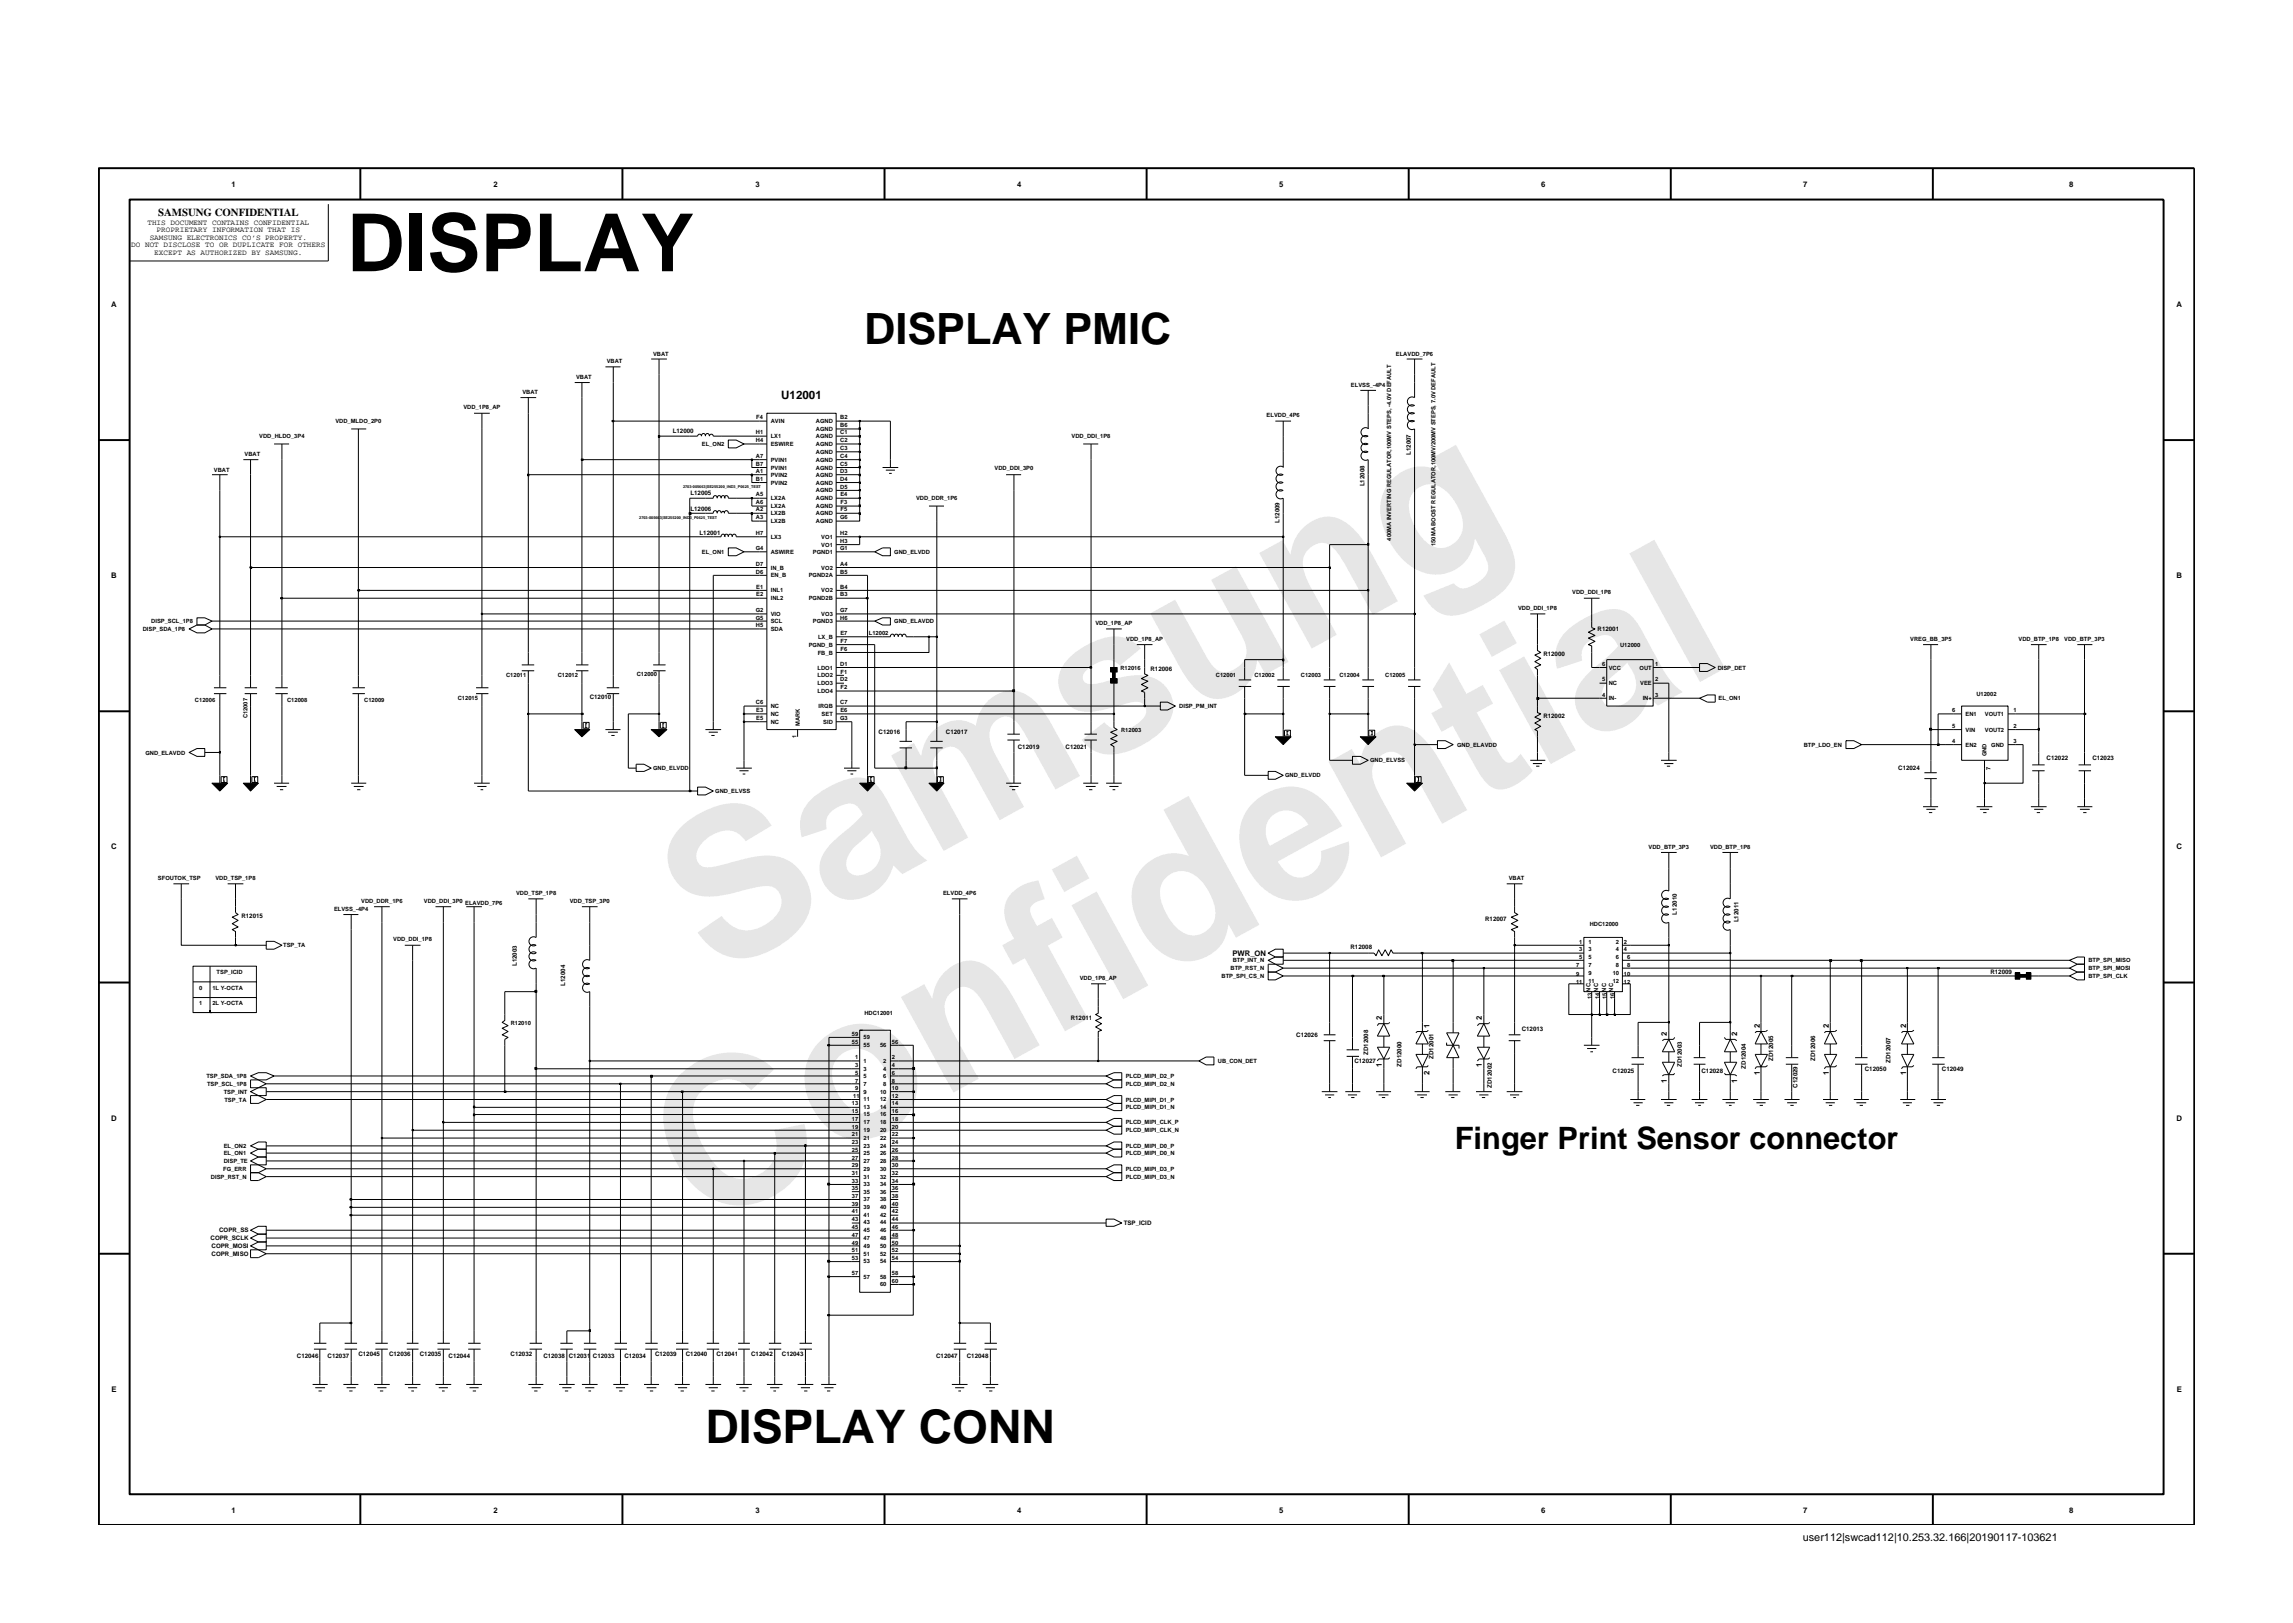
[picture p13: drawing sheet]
<svg xmlns="http://www.w3.org/2000/svg" width="297mm" height="210mm" viewBox="0 0 297 210" stroke-linecap="round" stroke-linejoin="round" font-family="sans-serif">
<defs><g id="words">
<g font-size="26.5" fill="#e6e6e6">
<text x="92.4" y="126.7" transform="rotate(-29 92.4 126.7)">Samsung</text>
<text x="91.1" y="159.4" transform="rotate(-29 91.1 159.4)">Confidential</text>
</g>
<text font-size="10.4" x="44.9" y="35.1">DISPLAY</text>
<text font-size="6" x="91.4" y="186.9">DISPLAY CONN</text>
<text font-size="5.6" x="112" y="44.6">DISPLAY PMIC</text>
<text font-size="4" x="188.5" y="148.9">Finger Print Sensor connector</text>
<text font-size="1.5" x="101.2" y="51.6">U12001</text>
<g font-size="1.4">
<text x="20.5" y="27.9">SAMSUNG CONFIDENTIAL</text>
<text x="233.5" y="199.7">user112|swcad112|10.253.32.166|20190117-103621</text>
</g>
<g font-size="1">
<text x="19.1" y="29.1">THIS DOCUMENT CONTAINS CONFIDENTIAL</text>
<text x="30" y="24.2">1</text>
<text x="63.9" y="24.2">2</text>
<text x="97.9" y="24.2">3</text>
<text x="131.7" y="24.2">4</text>
<text x="165.7" y="24.2">5</text>
<text x="199.6" y="24.2">6</text>
<text x="233.6" y="24.2">7</text>
<text x="268.1" y="24.2">8</text>
<text x="17" y="32.1">DO NOT DISCLOSE TO OR DUPLICATE FOR OTHERS</text>
<text x="19.4" y="31.1">SAMSUNG ELECTRONICS CO’S PROPERTY.</text>
<text x="20" y="33.1">EXCEPT AS AUTHORIZED BY SAMSUNG.</text>
<text x="20.3" y="30.1">PROPRIETARY INFORMATION THAT IS</text>
<text x="14.4" y="39.8">A</text>
<text x="281.9" y="39.8">A</text>
<text x="14.4" y="74.9">B</text>
<text x="281.9" y="74.9">B</text>
<text x="14.4" y="110">C</text>
<text x="281.9" y="110">C</text>
<text x="159.6" y="123.8">PWR_ON</text>
<text x="179" y="132.2" transform="rotate(-90 179 132.2)">2</text>
<text x="185.2" y="133.2" transform="rotate(-90 185.2 133.2)">1</text>
<text x="192" y="132.2" transform="rotate(-90 192 132.2)">2</text>
<text x="215.9" y="134.2" transform="rotate(-90 215.9 134.2)">2</text>
<text x="225" y="134.2" transform="rotate(-90 225 134.2)">2</text>
<text x="228" y="133.2" transform="rotate(-90 228 133.2)">2</text>
<text x="236.9" y="133.2" transform="rotate(-90 236.9 133.2)">2</text>
<text x="246.9" y="133.2" transform="rotate(-90 246.9 133.2)">2</text>
<text x="179" y="138.2" transform="rotate(-90 179 138.2)">1</text>
<text x="185.2" y="139.2" transform="rotate(-90 185.2 139.2)">2</text>
<text x="192" y="138.2" transform="rotate(-90 192 138.2)">1</text>
<text x="215.9" y="140.2" transform="rotate(-90 215.9 140.2)">1</text>
<text x="225" y="140.2" transform="rotate(-90 225 140.2)">1</text>
<text x="228" y="139.2" transform="rotate(-90 228 139.2)">1</text>
<text x="236.9" y="139.2" transform="rotate(-90 236.9 139.2)">1</text>
<text x="246.9" y="139.2" transform="rotate(-90 246.9 139.2)">1</text>
<text x="14.4" y="145.3">D</text>
<text x="281.9" y="145.3">D</text>
<text x="14.4" y="180.4">E</text>
<text x="282" y="180.4">E</text>
<text x="30" y="196">1</text>
<text x="63.9" y="196">2</text>
<text x="97.9" y="196">3</text>
<text x="131.7" y="196">4</text>
<text x="165.7" y="196">5</text>
<text x="199.6" y="196">6</text>
<text x="233.6" y="196">7</text>
<text x="268.1" y="196">8</text>
</g>
<g font-size=".8">
<text x="87.2" y="56.2">L12000</text>
<text x="182.8" y="59" transform="rotate(-90 182.8 59)">L12007</text>
<text x="89.4" y="64.1">L12005</text>
<text x="176.8" y="63" transform="rotate(-90 176.8 63)">L12008</text>
<text x="89.4" y="66.1">L12006</text>
<text x="90.6" y="69.3">L12001</text>
<text x="165.8" y="67.8" transform="rotate(-90 165.8 67.8)">L12009</text>
<text x="207" y="81.7">R12001</text>
<text x="149" y="87">R12006</text>
<text x="199.9" y="85">R12000</text>
<text x="76.4" y="90.6">C12010</text>
<text x="113.8" y="95">C12016</text>
<text x="122.5" y="95">C12017</text>
<text x="199.9" y="93">R12002</text>
<text x="131.9" y="97">C12019</text>
<text x="138" y="97">C12021</text>
<text x="245.9" y="99.8">C12024</text>
<text x="265.1" y="98.5">C12022</text>
<text x="271" y="98.5">C12023</text>
<text x="31.3" y="119">R12015</text>
<text x="192.4" y="119.3">R12007</text>
<text x="217.2" y="118.5" transform="rotate(-90 217.2 118.5)">L12010</text>
<text x="225.2" y="119.5" transform="rotate(-90 225.2 119.5)">L12011</text>
<text x="67" y="125.2" transform="rotate(-90 67 125.2)">L12003</text>
<text x="174.9" y="123">R12008</text>
<text x="73.2" y="127.7" transform="rotate(-90 73.2 127.7)">L12004</text>
<text x="257.8" y="126.2">R12009</text>
<text x="138.7" y="132.2">R12011</text>
<text x="167.9" y="134.4">C12026</text>
<text x="175.5" y="137.8">C12027</text>
<text x="177.2" y="136.7" transform="rotate(-90 177.2 136.7)">ZD12008</text>
<text x="185.7" y="137.2" transform="rotate(-90 185.7 137.2)">ZD12001</text>
<text x="197.1" y="133.5">C12013</text>
<text x="229.7" y="137.4" transform="rotate(-90 229.7 137.4)">ZD12005</text>
<text x="235.1" y="137.4" transform="rotate(-90 235.1 137.4)">ZD12006</text>
<text x="244.9" y="137.7" transform="rotate(-90 244.9 137.7)">ZD12007</text>
<text x="181.5" y="138.2" transform="rotate(-90 181.5 138.2)">ZD12000</text>
<text x="193.2" y="140.9" transform="rotate(-90 193.2 140.9)">ZD12002</text>
<text x="208.9" y="139">C12025</text>
<text x="217.9" y="138.2" transform="rotate(-90 217.9 138.2)">ZD12003</text>
<text x="220.4" y="139">C12028</text>
<text x="226.2" y="138.4" transform="rotate(-90 226.2 138.4)">ZD12004</text>
<text x="232.9" y="140.9" transform="rotate(-90 232.9 140.9)">C12029</text>
<text x="241.6" y="138.8">C12050</text>
<text x="251.6" y="138.8">C12049</text>
<text x="27.3" y="160.7">COPR_SCLK</text>
<text x="27.4" y="161.7">COPR_MOSI</text>
<text x="28.4" y="159.7">COPR_SS</text>
<text x="145.6" y="158.7">TSP_ICID</text>
<text x="27.4" y="162.7">COPR_MISO</text>
<text x="38.5" y="175.9">C12046</text>
<text x="42.4" y="175.9">C12037</text>
<text x="46.4" y="175.7">C12045</text>
<text x="50.4" y="175.7">C12036</text>
<text x="54.4" y="175.7">C12035</text>
<text x="58.1" y="175.9">C12044</text>
<text x="66.1" y="175.7">C12032</text>
<text x="70.4" y="175.9">C12038 C12031 C12033</text>
<text x="80.9" y="175.9">C12034</text>
<text x="84.9" y="175.7">C12039</text>
<text x="88.8" y="175.7">C12040</text>
<text x="92.8" y="175.7">C12041</text>
<text x="97.3" y="175.7">C12042</text>
<text x="101.3" y="175.7">C12043</text>
<text x="121.3" y="175.9">C12047</text>
<text x="125.2" y="175.9">C12048</text>
</g>
<g font-size=".7">
<text x="78.6" y="47">VBAT</text>
<text x="84.6" y="46.1">VBAT</text>
<text x="180.8" y="46.1">ELAVDD_7P6</text>
<text x="60" y="53">VDD_1P8_AP</text>
<text x="67.7" y="51.1">VBAT</text>
<text x="74.6" y="49.1">VBAT</text>
<text x="175" y="50.1">ELVSS_-4P4</text>
<text x="31.7" y="59.1">VBAT</text>
<text x="33.6" y="56.8">VDD_HLDO_3P4</text>
<text x="43.5" y="54.8">VDD_MLDO_2P0</text>
<text x="90.9" y="57.8">EL_ON2</text>
<text x="97.9" y="56.3">H1</text>
<text x="97.9" y="57.3">H4</text>
<text x="97.9" y="59.3">A7</text>
<text x="98" y="54.3">F4</text>
<text x="99.9" y="57.8">ESWIRE</text>
<text x="99.9" y="56.8">LX1</text>
<text x="99.9" y="54.8">AVIN</text>
<text x="99.9" y="59.8">PVIN1</text>
<text x="105.7" y="55.8">AGND</text>
<text x="105.7" y="56.8">AGND</text>
<text x="105.7" y="57.8">AGND</text>
<text x="105.7" y="58.8">AGND</text>
<text x="105.7" y="59.8">AGND</text>
<text x="105.7" y="54.8">AGND</text>
<text x="108.9" y="59.3">C4</text>
<text x="108.9" y="55.3">B6</text>
<text x="108.9" y="56.3">C1</text>
<text x="108.9" y="57.3">C2</text>
<text x="108.9" y="58.3">C3</text>
<text x="108.9" y="54.3">B2</text>
<text x="138.8" y="56.8">VDD_DDI_1P8</text>
<text x="164.1" y="54.1">ELVDD_4P6</text>
<text x="27.7" y="61.1">VBAT</text>
<text x="97.9" y="61.3">A1</text>
<text x="97.9" y="60.3">B7</text>
<text x="97.9" y="64.3">A5</text>
<text x="97.9" y="65.3">A6</text>
<text x="97.9" y="62.3">B1</text>
<text x="99.9" y="61.8">PVIN2</text>
<text x="99.9" y="60.8">PVIN1</text>
<text x="99.9" y="64.8">LX2A</text>
<text x="99.9" y="65.8">LX2A</text>
<text x="99.9" y="62.8">PVIN2</text>
<text x="105.7" y="65.8">AGND</text>
<text x="105.7" y="63.8">AGND</text>
<text x="105.7" y="64.8">AGND</text>
<text x="105.7" y="60.8">AGND</text>
<text x="105.7" y="61.8">AGND</text>
<text x="105.7" y="62.8">AGND</text>
<text x="108.9" y="63.3">D5</text>
<text x="108.9" y="60.3">C5</text>
<text x="108.9" y="61.3">D3</text>
<text x="108.9" y="62.3">D4</text>
<text x="108.9" y="64.3">E4</text>
<text x="108.9" y="65.3">F3</text>
<text x="118.7" y="64.8">VDD_DDR_1P6</text>
<text x="128.8" y="60.8">VDD_DDI_3P0</text>
<text x="90.9" y="71.8">EL_ON1</text>
<text x="97.9" y="71.3">G4</text>
<text x="97.9" y="69.3">H7</text>
<text x="97.9" y="66.3">A2</text>
<text x="97.9" y="67.3">A3</text>
<text x="99.9" y="66.8">LX2B</text>
<text x="99.9" y="71.8">ASWIRE</text>
<text x="99.9" y="69.8">LX3</text>
<text x="99.9" y="67.8">LX2B</text>
<text x="105.3" y="71.8">PGND1</text>
<text x="105.7" y="67.8">AGND</text>
<text x="105.7" y="66.8">AGND</text>
<text x="106.4" y="69.8">VO1</text>
<text x="106.4" y="70.8">VO1</text>
<text x="108.8" y="67.3">G6</text>
<text x="108.8" y="71.3">G1</text>
<text x="108.9" y="69.3">H2</text>
<text x="108.9" y="70.3">H3</text>
<text x="108.9" y="66.3">F5</text>
<text x="115.9" y="71.8">GND_ELVDD</text>
<text x="180.2" y="70" transform="rotate(-90 180.2 70)">400MA INVERTING REGULATOR,100MV STEPS, -4.0V DEFAULT</text>
<text x="186" y="70.7" transform="rotate(-90 186 70.7)">150MA BOOST REGULATOR,100MV/200MV STEPS, 7.0V DEFAULT</text>
<text x="97.9" y="74.3">D6</text>
<text x="97.9" y="73.3">D7</text>
<text x="98" y="76.2">E1</text>
<text x="98" y="77.3">E2</text>
<text x="99.9" y="74.8">EN_B</text>
<text x="99.9" y="73.8">IN_B</text>
<text x="99.9" y="76.8">INL1</text>
<text x="99.9" y="77.8">INL2</text>
<text x="104.8" y="74.8">PGND2A</text>
<text x="104.8" y="77.8">PGND2B</text>
<text x="106.4" y="76.8">VO2</text>
<text x="106.4" y="73.8">VO2</text>
<text x="108.9" y="77.3">B3</text>
<text x="108.9" y="76.2">B4</text>
<text x="108.9" y="74.3">B5</text>
<text x="108.9" y="73.3">A4</text>
<text x="203.7" y="77">VDD_DDI_1P8</text>
<text x="18.5" y="81.8">DISP_SDA_1P8</text>
<text x="19.6" y="80.7">DISP_SCL_1P8</text>
<text x="97.9" y="80.3">G5</text>
<text x="97.9" y="79.3">G2</text>
<text x="97.9" y="81.2">H5</text>
<text x="99.9" y="80.7">SCL</text>
<text x="99.9" y="81.8">SDA</text>
<text x="99.9" y="79.8">VIO</text>
<text x="104.8" y="83.8">PGND_B</text>
<text x="105.3" y="80.7">PGND3</text>
<text x="106" y="82.8">LX_B</text>
<text x="106.4" y="79.8">VO3</text>
<text x="108.8" y="79.3">G7</text>
<text x="108.9" y="80.3">H6</text>
<text x="108.9" y="82.3">E7</text>
<text x="108.9" y="83.3">F7</text>
<text x="112.6" y="82.2">L12002</text>
<text x="115.9" y="80.7">GND_ELAVDD</text>
<text x="141.9" y="81">VDD_1P8_AP</text>
<text x="145.9" y="83">VDD_1P8_AP</text>
<text x="196.6" y="79">VDD_DDI_1P8</text>
<text x="209.9" y="83.8">U12000</text>
<text x="247.4" y="83">VREG_BB_3P5</text>
<text x="261.5" y="83">VDD_BTP_1P8</text>
<text x="267.4" y="83">VDD_BTP_3P3</text>
<text x="65.6" y="87.7">C12011</text>
<text x="72.3" y="87.7">C12012</text>
<text x="82.5" y="87.5">C12000</text>
<text x="105.9" y="87.8">LDO2</text>
<text x="105.9" y="89.8">LDO4</text>
<text x="105.9" y="86.7">LDO1</text>
<text x="105.9" y="88.8">LDO3</text>
<text x="105.9" y="84.8">FB_B</text>
<text x="108.9" y="86.2">D1</text>
<text x="108.9" y="88.3">D2</text>
<text x="108.9" y="87.3">F1</text>
<text x="108.9" y="89.3">F2</text>
<text x="108.9" y="84.3">F6</text>
<text x="145.1" y="86.8">R12016</text>
<text x="157.5" y="87.7">C12001</text>
<text x="162.5" y="87.7">C12002</text>
<text x="168.5" y="87.7">C12003</text>
<text x="173.5" y="87.7">C12004</text>
<text x="179.4" y="87.7">C12005</text>
<text x="207.6" y="88.3">5</text>
<text x="207.6" y="86.3">6</text>
<text x="208.4" y="88.8">NC</text>
<text x="208.4" y="86.7">VCC</text>
<text x="212.4" y="86.7">OUT</text>
<text x="212.5" y="88.8">VEE</text>
<text x="214.4" y="86.3">1</text>
<text x="214.4" y="88.3">2</text>
<text x="222.5" y="86.7">DISP_DET</text>
<text x="25.3" y="91">C12006</text>
<text x="32.1" y="93.1" transform="rotate(-90 32.1 93.1)">C12007</text>
<text x="37.2" y="91">C12008</text>
<text x="47.2" y="91">C12009</text>
<text x="59.3" y="90.7">C12015</text>
<text x="97.9" y="91.2">C6</text>
<text x="98" y="92.2">E3</text>
<text x="98" y="93.3">E5</text>
<text x="99.9" y="93.8">NC</text>
<text x="99.9" y="92.8">NC</text>
<text x="99.9" y="91.7">NC</text>
<text x="103.2" y="95.7" transform="rotate(-90 103.2 95.7)">1</text>
<text x="103.6" y="94" transform="rotate(-90 103.6 94)">MARK</text>
<text x="106" y="91.7">IRQB</text>
<text x="106.4" y="92.8">SET</text>
<text x="106.6" y="93.8">SID</text>
<text x="108.8" y="93.3">G3</text>
<text x="108.9" y="91.2">C7</text>
<text x="108.9" y="92.2">E6</text>
<text x="145.2" y="94.8">R12003</text>
<text x="152.8" y="91.7">DISP_PM_INT</text>
<text x="207.6" y="90.3">4</text>
<text x="208.4" y="90.7">IN-</text>
<text x="212.8" y="90.7">IN+</text>
<text x="214.4" y="90.3">3</text>
<text x="222.6" y="90.7">EL_ON1</text>
<text x="252.9" y="94.3">5</text>
<text x="252.9" y="92.2">6</text>
<text x="254.6" y="94.8">VIN</text>
<text x="254.6" y="92.8">EN1</text>
<text x="256" y="90.2">U12002</text>
<text x="257.1" y="92.8">VOUT1</text>
<text x="257.1" y="94.8">VOUT2</text>
<text x="260.8" y="92.2">1</text>
<text x="260.8" y="94.3">2</text>
<text x="18.8" y="97.8">GND_ELAVDD</text>
<text x="84.6" y="99.8">GND_ELVDD</text>
<text x="166.5" y="100.7">GND_ELVDD</text>
<text x="177.5" y="98.8">GND_ELVSS</text>
<text x="188.7" y="96.7">GND_ELAVDD</text>
<text x="233.7" y="96.7">BTP_LDO_EN</text>
<text x="252.9" y="96.2">4</text>
<text x="254.6" y="96.7">EN2</text>
<text x="257.3" y="98" transform="rotate(-90 257.3 98)">GND</text>
<text x="257.9" y="99.7" transform="rotate(-90 257.9 99.7)">7</text>
<text x="258" y="96.7">GND</text>
<text x="260.8" y="96.2">3</text>
<text x="92.7" y="102.7">GND_ELVSS</text>
<text x="213.6" y="109.9">VDD_BTP_3P3</text>
<text x="221.5" y="109.9">VDD_BTP_1P8</text>
<text x="20.5" y="114">SFOUTOK_TSP</text>
<text x="27.9" y="114">VDD_TSP_1P8</text>
<text x="43.3" y="118">ELVSS_-4P4</text>
<text x="46.8" y="117">VDD_DDR_1P6</text>
<text x="54.9" y="117">VDD_DDI_3P0</text>
<text x="60.3" y="117.2">ELAVDD_7P6</text>
<text x="66.9" y="116">VDD_TSP_1P8</text>
<text x="73.8" y="117">VDD_TSP_3P0</text>
<text x="122.2" y="116">ELVDD_4P6</text>
<text x="195.4" y="114">VBAT</text>
<text x="205.9" y="119.9">HDC12000</text>
<text x="36.7" y="122.7">TSP_TA</text>
<text x="50.9" y="122">VDD_DDI_1P8</text>
<text x="159.4" y="125.7">BTP_RST_N</text>
<text x="159.7" y="124.7">BTP_INT_N</text>
<text x="204.2" y="125.3">7</text>
<text x="204.6" y="123.2">3</text>
<text x="204.6" y="124.2">5</text>
<text x="204.6" y="122.3">1</text>
<text x="205.8" y="123.2">3</text>
<text x="205.8" y="124.2">5</text>
<text x="205.8" y="125.3">7</text>
<text x="205.8" y="122.3">1</text>
<text x="209.3" y="123.2">4</text>
<text x="209.3" y="124.2">6</text>
<text x="209.3" y="125.3">8</text>
<text x="209.3" y="122.3">2</text>
<text x="210.3" y="123.2">4</text>
<text x="210.3" y="122.3">2</text>
<text x="210.8" y="124.2">6</text>
<text x="210.8" y="125.3">8</text>
<text x="270.5" y="124.7">BTP_SPI_MISO</text>
<text x="270.5" y="125.7">BTP_SPI_MOSI</text>
<text x="25.8" y="128.2">0</text>
<text x="25.8" y="130.2">1</text>
<text x="27.5" y="128.2">1L Y-OCTA</text>
<text x="27.5" y="130.2">2L Y-OCTA</text>
<text x="28.1" y="126.2">TSP_ICID</text>
<text x="112" y="131.4">HDC12001</text>
<text x="139.9" y="127">VDD_1P8_AP</text>
<text x="158.2" y="126.7">BTP_SPI_CS_N</text>
<text x="204.2" y="126.4">9</text>
<text x="204.2" y="127.5">11</text>
<text x="205.8" y="126.3">9</text>
<text x="205.8" y="127.3">11</text>
<text x="206" y="128.5" transform="rotate(-90 206 128.5)">NC</text>
<text x="206.2" y="129.4" transform="rotate(-90 206.2 129.4)">13</text>
<text x="207.2" y="129.4" transform="rotate(-90 207.2 129.4)">14NC</text>
<text x="208.1" y="129.4" transform="rotate(-90 208.1 129.4)">15NC</text>
<text x="208.9" y="126.3">10</text>
<text x="208.9" y="127.3">12</text>
<text x="209.2" y="129.4" transform="rotate(-90 209.2 129.4)">16NC</text>
<text x="210.4" y="126.4">10</text>
<text x="210.4" y="127.5">12</text>
<text x="270.5" y="126.7">BTP_SPI_CLK</text>
<text x="66.2" y="132.7">R12010</text>
<text x="110.3" y="135.2">55</text>
<text x="110.3" y="134.2">59</text>
<text x="110.8" y="137.2">1</text>
<text x="111.9" y="135.7">55</text>
<text x="111.9" y="137.7">1</text>
<text x="111.9" y="134.6">59</text>
<text x="114" y="135.7">56</text>
<text x="114.4" y="137.7">2</text>
<text x="115.5" y="137.2">2</text>
<text x="115.5" y="135.2">56</text>
<text x="157.8" y="137.7">UB_CON_DET</text>
<text x="26.7" y="139.7">TSP_SDA_1P8</text>
<text x="26.8" y="140.7">TSP_SCL_1P8</text>
<text x="29" y="141.7">TSP_INT</text>
<text x="29.1" y="142.7">TSP_TA</text>
<text x="110.3" y="143.2">13</text>
<text x="110.5" y="142.2">11</text>
<text x="110.8" y="138.2">3</text>
<text x="110.8" y="140.2">7</text>
<text x="110.8" y="141.3">9</text>
<text x="110.8" y="139.2">5</text>
<text x="111.9" y="138.7">3</text>
<text x="111.9" y="142.7">11</text>
<text x="111.9" y="143.7">13</text>
<text x="111.9" y="139.6">5</text>
<text x="111.9" y="140.7">7</text>
<text x="111.9" y="141.7">9</text>
<text x="114" y="143.7">14</text>
<text x="114" y="141.7">10</text>
<text x="114" y="142.7">12</text>
<text x="114.4" y="138.7">4</text>
<text x="114.4" y="139.6">6</text>
<text x="114.4" y="140.7">8</text>
<text x="115.5" y="138.2">4</text>
<text x="115.5" y="139.2">6</text>
<text x="115.5" y="140.2">8</text>
<text x="115.5" y="142.2">12</text>
<text x="115.5" y="143.2">14</text>
<text x="115.5" y="141.3">10</text>
<text x="145.8" y="142.7">PLCD_MIPI_D1_P</text>
<text x="145.8" y="143.7">PLCD_MIPI_D1_N</text>
<text x="145.8" y="139.7">PLCD_MIPI_D2_P</text>
<text x="145.8" y="140.7">PLCD_MIPI_D2_N</text>
<text x="29" y="149.7">EL_ON1</text>
<text x="29" y="148.7">EL_ON2</text>
<text x="110.3" y="147.2">21</text>
<text x="110.3" y="148.2">23</text>
<text x="110.3" y="149.2">25</text>
<text x="110.3" y="144.2">15</text>
<text x="110.3" y="145.2">17</text>
<text x="110.3" y="146.2">19</text>
<text x="111.9" y="147.7">21</text>
<text x="111.9" y="148.7">23</text>
<text x="111.9" y="149.6">25</text>
<text x="111.9" y="144.6">15</text>
<text x="111.9" y="145.7">17</text>
<text x="111.9" y="146.7">19</text>
<text x="114" y="147.7">22</text>
<text x="114" y="149.6">26</text>
<text x="114" y="145.7">18</text>
<text x="114" y="148.7">24</text>
<text x="114" y="144.6">16</text>
<text x="114" y="146.7">20</text>
<text x="115.5" y="148.2">24</text>
<text x="115.5" y="144.2">16</text>
<text x="115.5" y="145.2">18</text>
<text x="115.5" y="147.2">22</text>
<text x="115.5" y="149.2">26</text>
<text x="115.5" y="146.2">20</text>
<text x="145.8" y="145.7">PLCD_MIPI_CLK_P</text>
<text x="145.8" y="146.7">PLCD_MIPI_CLK_N</text>
<text x="145.8" y="149.7">PLCD_MIPI_D0_N</text>
<text x="145.8" y="148.7">PLCD_MIPI_D0_P</text>
<text x="27.3" y="152.7">DISP_RST_N</text>
<text x="28.9" y="151.7">FG_ERR</text>
<text x="29" y="150.7">DISP_TE</text>
<text x="110.3" y="151.2">29</text>
<text x="110.3" y="152.2">31</text>
<text x="110.3" y="153.2">33</text>
<text x="110.3" y="154.2">35</text>
<text x="110.3" y="150.2">27</text>
<text x="110.3" y="155.2">37</text>
<text x="111.9" y="151.7">29</text>
<text x="111.9" y="152.7">31</text>
<text x="111.9" y="153.6">33</text>
<text x="111.9" y="154.6">35</text>
<text x="111.9" y="150.7">27</text>
<text x="111.9" y="155.6">37</text>
<text x="114" y="153.6">34</text>
<text x="114" y="155.6">38</text>
<text x="114" y="151.7">30</text>
<text x="114" y="152.7">32</text>
<text x="114" y="150.7">28</text>
<text x="114" y="154.6">36</text>
<text x="115.5" y="152.2">32</text>
<text x="115.5" y="150.2">28</text>
<text x="115.5" y="151.2">30</text>
<text x="115.5" y="153.2">34</text>
<text x="115.5" y="154.2">36</text>
<text x="115.5" y="155.2">38</text>
<text x="145.8" y="151.7">PLCD_MIPI_D3_P</text>
<text x="145.8" y="152.7">PLCD_MIPI_D3_N</text>
<text x="110.3" y="157.2">41</text>
<text x="110.3" y="158.2">43</text>
<text x="110.3" y="159.2">45</text>
<text x="110.3" y="160.2">47</text>
<text x="110.3" y="161.2">49</text>
<text x="110.3" y="156.2">39</text>
<text x="111.9" y="157.7">41</text>
<text x="111.9" y="158.6">43</text>
<text x="111.9" y="159.6">45</text>
<text x="111.9" y="160.6">47</text>
<text x="111.9" y="161.7">49</text>
<text x="111.9" y="156.7">39</text>
<text x="114" y="157.7">42</text>
<text x="114" y="159.6">46</text>
<text x="114" y="156.7">40</text>
<text x="114" y="161.7">50</text>
<text x="114" y="158.6">44</text>
<text x="114" y="160.6">48</text>
<text x="115.5" y="158.2">44</text>
<text x="115.5" y="160.2">48</text>
<text x="115.5" y="156.2">40</text>
<text x="115.5" y="157.2">42</text>
<text x="115.5" y="161.2">50</text>
<text x="115.5" y="159.2">46</text>
<text x="110.3" y="162.2">51</text>
<text x="110.3" y="163.2">53</text>
<text x="110.3" y="165.2">57</text>
<text x="111.9" y="162.7">51</text>
<text x="111.9" y="163.6">53</text>
<text x="111.9" y="165.6">57</text>
<text x="114" y="163.6">54</text>
<text x="114" y="166.7">60</text>
<text x="114" y="162.7">52</text>
<text x="114" y="165.6">58</text>
<text x="115.5" y="162.2">52</text>
<text x="115.5" y="166.2">60</text>
<text x="115.5" y="163.2">54</text>
<text x="115.5" y="165.2">58</text>
</g>
<g font-size=".5">
<text x="88.5" y="63.2">2703-005663|SE255200_IND3_P0625_TEST</text>
<text x="82.8" y="67.2">2703-005663|SE255200_IND3_P0625_TEST</text>
</g>
</g></defs>
<g fill="none" stroke="#000" stroke-width=".13">
<path d="M42.5 26.4v7.4h-25.7M31.5 59.5h2M32.5 59.5v29.6M35.5 57.5h2M36.5 57.5v31.6M45.5 55.6h1.9M46.4 55.6v33.5M61.4 53.5h2M62.4 53.5v35.6M67.4 51.5h2.1M68.4 51.5v34.6M74.5 49.6h1.9"/>
<path d="M75.3 59.5h.3v.1h-.3zM75.4 59.5h23.9M75.4 49.6v36.5M78.4 47.5h2M79.3 54.5h.2v.1h-.2zM79.4 54.6h19.9M79.4 47.5v41.6M84.4 46.5h2M85.3 56.4h.2v.3h-.2zM85.4 56.5h5v-.2l.2-.1 .2 .1 .1 .2M85.4 46.5v39.6M90.9 56.5l.1-.3h.1h.2l.1 .3"/>
<path d="M91.4 56.5l.1-.3h.1h.2l.1 .3M91.9 56.5l.1-.2 .1-.1 .2 .1 .1 .2h6.9M94.3 57h1.1l1 .5-1 .5h-1.1zM96.4 57.5h2.9M97.3 59.5h.2v.1h-.2zM97.4 59.5v1.1h1.9M99.3 53.5h9v41h-9zM99.3 53.5h.1M108.3 55.6h3.1v.9M108.3 54.6h7v6M108.3 56.5h3.1M108.3 57.5h3.1"/>
<path d="M108.3 58.5h3.1M108.3 59.5h3.1M111.3 59.5h.1v.1h-.1zM111.3 58.4h.1v.2h-.1zM111.3 57.4h.1v.2h-.1zM111.3 56.4h.1v.3h-.1zM111.3 55.4h.1v.3h-.1zM111.3 54.5h.1v.1h-.1zM111.4 54.6v1M111.4 56.5v7M140.3 57.5h2M141.3 57.5v37.6"/>
<path d="M165.2 54.6h2M166.2 54.6v6M176.2 50.6h2.1M177.2 57.5a.59 .59 0 0 0-.9 .5 .59 .59 0 0 0 .9 .5M177.2 58.5a.59 .59 0 0 0-.9 .5 .59 .59 0 0 0 .9 .5M177.2 56.5a.59 .59 0 0 0-.9 .5 .59 .59 0 0 0 .9 .5M177.2 50.6v5M177.2 59.5v28.6M177.3 55.5a.59 .59 0 0 0-.8 .1 .59 .59 0 0 0-.1 .8 .59 .59 0 0 0 .8 .1M182.2 46.5h2.1M183.2 53.6a.59 .59 0 0 0-.9 .4 .59 .59 0 0 0 .9 .5M183.2 51.5a.59 .59 0 0 0-.9 .5 .59 .59 0 0 0 .9 .5"/>
<path d="M183.2 54.6a.59 .59 0 0 0-.9 .5 .59 .59 0 0 0 .9 .5M183.2 52.5a.59 .59 0 0 0-.9 .5 .59 .59 0 0 0 .9 .5M183.2 46.5v5M183.2 55.6v32.5M27.5 61.5h2M28.4 69.5h.2v.1h-.2zM28.5 69.5h64.9M28.5 61.5v27.6M32.4 73.4h.2v.2h-.2zM32.5 73.5h66.8M36.4 77.4h.2v.2h-.2zM36.5 77.5h62.8"/>
<path d="M46.3 76.4h.3v.2h-.3zM46.4 76.5h52.9M62.3 79.4h.2v.2h-.2zM62.4 79.5h36.9M68.4 61.4h.1v.3h-.1zM68.4 61.5h30.9M89.3 66.4h.2v.3h-.2zM89.4 66.5h3M92.4 64.5h-3v38M92.4 64.5l.1-.2 .2-.1 .1 .1 .1 .2M92.4 66.5l.1-.3h.2h.1l.1 .3M92.9 64.5l.1-.2 .2-.1 .1 .1 .1 .2"/>
<path d="M92.9 66.5l.1-.3h.2h.1l.1 .3M93.4 69.5l.1-.2 .2-.1 .1 .1 .1 .3M93.4 64.5l.1-.2 .2-.1 .1 .1 .1 .3M93.5 66.5v-.2l.2-.1 .1 .1v.2M93.9 69.5v-.2l.2-.1 .2 .1v.2M93.9 64.5v-.2l.2-.1 .2 .1v.2h5M93.9 66.5v-.3h.2h.2v.3h5M94.3 71h1.1l1 .5-1 .5h-1.1zM94.4 69.5v-.2l.2-.1 .2 .1v.2l.1-.2 .2-.1 .2 .1 .1 .2M95.4 69.5h3.9M96.4 71.5h2.9M97.3 66.4h.2v.3h-.2z"/>
<path d="M97.3 64.5h.2v.1h-.2zM97.3 61.4h.2v.3h-.2zM97.4 66.5v1h1.9M97.4 61.5v1h1.9M97.4 64.5v1.1h1.9M99.3 74.5h-6.9v20M108.3 63.5h3.1v1M108.3 60.6h3.1M108.3 61.5h3.1M108.3 62.5h3.1M108.3 64.5h3.1M108.3 65.6h3.1"/>
<path d="M108.3 66.5h3.1M108.3 71.5h5M108.3 74.5h4.1v27M108.3 76.5h68.9M108.3 77.5h4.1M108.3 73.5h63.9M108.3 69.5h57.9M108.3 79.5h74.9M111.3 69.5h.1v.1h-.1zM111.3 66.4h.1v.3h-.1zM111.3 65.4h.1v.2h-.1zM111.3 64.5h.1v.1h-.1z"/>
<path d="M111.3 63.4h.1v.2h-.1zM111.3 62.4h.1v.2h-.1zM111.3 61.4h.1v.3h-.1zM111.3 60.4h.1v.2h-.1zM111.4 66.5v1h-3.1M111.4 69.5v1.1h-3.1M111.4 64.5v2M112.2 77.4h.3v.2h-.3zM113.3 71.5l1-.5h1v1h-1zM114.3 60.6h2.1M114.8 60.9h1.1M115.2 61.3h.3"/>
<path d="M120.3 65.6h2M121.4 65.6v30.4M130.3 61.5h2M131.3 61.5v33.6M166.1 69.5h.2v.1h-.2zM166.2 62.5a.59 .59 0 0 0-.9 .5 .59 .59 0 0 0 .9 .5M166.2 63.5a.59 .59 0 0 0-.9 .5 .59 .59 0 0 0 .9 .5M166.2 61.5a.59 .59 0 0 0-.9 .5 .59 .59 0 0 0 .9 .5M166.2 64.5v23.6M166.3 60.5a.59 .59 0 0 0-.8 .1 .59 .59 0 0 0-.1 .8 .59 .59 0 0 0 .8 .1M172.2 73.4h.1v.2h-.1zM177.2 76.4h.1v.2h-.1z"/>
<path d="M177.2 70.4h.1v.2h-.1zM177.2 70.6h-5v17.5M183.2 79.4h.1v.2h-.1zM198.2 79.5h2M199.2 79.5v4.8l.4 .2-.8 .4 .8 .4-.8 .4 .8 .4-.8 .4 .4 .2v5.6l.4 .2-.8 .4 .8 .3-.8 .5 .8 .4-.8 .4 .4 .2v3.8M205.2 77.5h2M206.2 77.5v3.8l.4 .2-.8 .4 .8 .4-.8 .4 .8 .4-.8 .4 .4 .2v2.8h1.9M24.5 97.5l1-.5h1v1h-1zM24.5 81.5l1-.5h1l1 .5-1 .5h-1zM25.5 80h1l1 .5-1 .5h-1zM26.5 97.5h2M27.5 80.5h71.8"/>
<path d="M27.5 81.5h71.8M27.7 89.1h1.6M27.7 89.9h1.6M28.4 97.4h.2v.2h-.2zM28.5 89.9v11.6M31.7 89.1h1.6M31.7 89.9h1.6M32.5 89.9v11.6M35.7 89.1h1.6M35.7 89.9h1.6M36.5 89.9v11.6M45.7 89.1h1.6"/>
<path d="M45.7 89.9h1.6M46.4 89.9v11.6M61.7 89.1h1.6M61.7 89.9h1.6M62.4 89.9v11.6M67.6 86.1h1.6M67.6 86.9h1.6M68.4 92.4h.1v.2h-.1zM68.4 92.5h7M68.4 86.9v15.6h22M74.5 94.5h1.9l-1 .9zM74.6 86.1h1.6"/>
<path d="M74.6 86.9h1.6M75.3 92.4h.3v.2h-.3zM75.4 86.9v7.6M75.6 93.6h.7v.7h-.7zM75.8 93.8h.3M75.8 94.3h.3M75.9 93.8v.5M78.4 94.5h2M78.6 89.1h1.6M78.6 89.9h1.6M78.8 94.9h1.2M79.2 95.3h.4"/>
<path d="M79.4 89.9v4.6M82.4 99h1l1 .5-1 .4h-1zM84.4 94.5h2l-1 .9zM84.6 86.1h1.6M84.6 86.9h1.6M85.3 92.4h.2v.2h-.2zM85.4 92.5h-4v7h1M85.4 86.9v7.6M85.5 93.6h.8v.7h-.8zM85.8 93.8h.2M85.8 94.3h.2M85.9 93.8v.5"/>
<path d="M91.4 94.5h2M91.8 94.9h1.2M92.1 95.3h.5M95.4 99.5h2M95.8 99.9h1.2M96.3 93.4h.2v.2h-.2zM96.3 92.4h.2v.2h-.2zM96.4 92.5h2.9M96.4 93.5h2.9M99.3 91.5h-2.9v8M103.3 94.5v.9M108.3 91.5h42"/>
<path d="M108.3 86.5h33M108.3 87.5h1M108.3 88.5h1M108.3 89.5h23M108.3 92.5h36M108.3 93.5h2v6M108.3 80.5h5M108.3 83.5h5v16h8.1M109.3 99.5h2.1M109.8 99.9h1.1M113.3 80.5l1-.5h1v1h-1zM115.8 82.5v-.3h-.2h-.2v.3h-7.1"/>
<path d="M115.9 82.5v-.3h.2h.2v.3l.1-.3h.2h.2l.1 .3M116.5 96h1.6M116.5 96.9h1.6M116.9 82.5v-.3h.2h.2l.1 .3h4M117.2 99.3h.3v.3h-.3zM117.4 96.9v2.6M120.3 82.4h.1v.2h-.1zM120.3 82.5v2h-12M120.5 96h1.6M120.5 96.9h1.6M121.3 99.3h.1v.3h-.1zM121.3 93.4h.1v.2h-.1z"/>
<path d="M121.3 82.4h.1v.2h-.1zM121.4 93.5h-4v2.5M121.4 96.9v4.6M130.5 95.9h1.6M130.5 95.1h1.6M131.2 89.4h.2v.2h-.2zM131.3 95.9v5.6M140.5 95.9h1.6M140.5 95.1h1.6M141.2 86.4h.2v.2h-.2zM141.3 95.9v5.6M143.3 81.5h2"/>
<path d="M143.9 87.9h.8v.6h-.8zM143.9 86.5h.8v.6h-.8zM144.1 87.1h.4v.8h-.4zM144.2 92.4h.2v.2h-.2zM144.3 88.5v5.8l.4 .2-.8 .4 .8 .4-.8 .4 .8 .3-.8 .5 .4 .2v4.8M144.3 81.5v5M147.3 83.5h2M148.2 91.4h.2v.2h-.2zM148.3 83.5v3.8l.4 .2-.8 .4 .8 .4-.8 .4 .8 .4-.8 .4 .4 .2v1.8M150.3 91h.9l1.1 .5-1.1 .5h-.9zM160.5 88.1h1.6M160.5 88.9h1.6"/>
<path d="M161.1 92.4h.3v.2h-.3zM161.2 92.5h5M161.2 88.9v11.5h3.1M164.3 99.9h.9l1 .5-1 .6h-.9zM165.2 95.4h2l-1 1.1zM165.5 88.1h1.6M165.5 88.9h1.6M166.1 92.4h.2v.2h-.2zM166.1 85.4h.2v.2h-.2zM166.2 88.9v6.5M166.2 85.5h-5v2.6M166.4 94.6h.8v.8h-.8z"/>
<path d="M166.7 94.8h.2M166.7 95.2h.2M166.7 94.8v.4M171.5 88.1h1.5M171.5 88.9h1.5M172.2 92.4h.1v.2h-.1zM172.2 92.5h5M172.2 88.9v9.6h3M175.2 98h1l1 .5-1 .5h-1zM176.2 95.4h2.1l-1.1 1.1zM176.5 88.1h1.5M176.5 88.9h1.5"/>
<path d="M177.2 92.4h.1v.2h-.1zM177.2 88.9v6.5M177.3 94.6h.8v.8h-.8zM177.6 94.8h.2M177.6 95.2h.2M177.7 94.8v.4M182.4 88.1h1.6M182.4 88.9h1.6M183.2 96.4h.1v.1h-.1zM183.2 96.5h3M183.2 88.9v12.6M186.2 96h1l1 .5-1 .5h-1z"/>
<path d="M198.2 98.5h2M198.6 98.9h1.2M199 99.3h.4M199.1 90.4h.2v.2h-.2zM199.2 90.5h8.9M207.2 88.5h.9M208.1 85.5h6.1v6h-6.1zM214.2 86.5h6M214.2 88.5h2v10M214.2 90.5h6M215.2 98.5h2M215.6 98.9h1.2"/>
<path d="M215.9 99.3h.5M220.2 90.5l1-.5h1v1h-1zM220.2 86h1l1 .5-1 .5h-1zM239.1 96h1l1.1 .5-1.1 .5h-1zM241.2 96.5h12.9M249.1 83.5h2M250 94.3h.2v.3h-.2zM250.1 94.5h4M250.1 83.5v16.6M251 96.4h.2v.1h-.2zM254.1 91.5h6v7h-6zM254.1 92.5h-3v4"/>
<path d="M257.1 98.5v6M260 91.5h.1M260.1 96.5h2v5h-5M260.1 92.5h9.9M260.1 94.5h4M263.1 83.5h2M263.3 99.1h1.6M263.3 99.9h1.6M264 94.3h.2v.3h-.2zM264.1 83.5v15.6M264.1 99.9v4.6M269.1 83.5h1.9"/>
<path d="M269.3 99.1h1.6M269.3 99.9h1.6M269.9 92.4h.3v.2h-.3zM270 83.5v15.6M270 99.9v4.6M22.5 114.5h2M23.5 114.5v8h7M27.5 101.5h2l-1 1zM28.6 100.6h.8v.8h-.8zM28.9 100.7h.3M28.9 101.2h.3M29 100.7v.5"/>
<path d="M29.5 114.5h2M30.5 114.5v3.7l.3 .3-.7 .3 .7 .4-.7 .5 .7 .4-.7 .3 .4 .3v1.8M31.5 101.5h2l-1 1zM32.6 100.6h.8v.8h-.8zM32.9 100.7h.2M32.9 101.2h.2M33 100.7v.5M35.5 101.5h2M35.8 101.9h1.3M36.3 102.3h.4M44.5 118.5h1.9M45.5 118.5v55.5"/>
<path d="M45.5 101.5h1.9M45.8 101.9h1.3M46.3 102.3h.4M48.5 117.5h2M49.5 117.5v56.5M56.4 117.5h2M57.4 117.5v56.5M60.4 117.5h2M61.4 101.5h2M61.4 117.5v56.5M61.8 101.9h1.2M62.3 102.3h.3"/>
<path d="M68.4 116.4h2M69.5 116.4v5M75.4 117.5h2M76.4 117.5v6.9M89.3 102.4h.2v.2h-.2zM90.4 102h1l1 .5-1 .5h-1zM96.2 100.3h.3M110.2 100.3h.3M111.4 101.5h1.9l-.9 1zM112.5 100.6h.7v.8h-.7zM112.7 100.7h.3M112.7 101.2h.3"/>
<path d="M112.8 100.7v.5M120.3 101.5h2l-.9 1zM121.4 100.6h.8v.8h-.8zM121.7 100.7h.2M121.7 101.2h.2M121.9 100.7v.5M123.3 116.4h2M124.3 116.4v57.6M130.3 101.5h2M130.8 101.9h1.1M131.1 102.3h.4M140.3 101.5h2"/>
<path d="M140.7 101.9h1.2M141.1 102.3h.4M143.3 101.5h2M143.7 101.9h1.2M144.1 102.3h.4M182.2 101.5h2.1l-1.1 1zM183.3 100.6h.8v.8h-.8zM183.6 100.7h.2M183.6 101.2h.2M183.8 100.7v.5M195.2 114.5h2M196.2 114.5v3.7l.4 .3-.8 .3 .8 .4-.8 .5 .8 .4-.8 .3 .4 .3v13.4"/>
<path d="M215.2 110.4h2M216.2 117.5a.59 .59 0 0 0-.9 .5 .59 .59 0 0 0 .9 .5M216.2 115.4a.59 .59 0 0 0-.9 .5 .59 .59 0 0 0 .9 .5M216.2 118.5a.59 .59 0 0 0-.9 .5 .59 .59 0 0 0 .9 .5M216.2 116.5a.59 .59 0 0 0-.9 .5 .59 .59 0 0 0 .9 .4M216.2 110.4v5M216.2 119.5v15.1M223.1 110.4h2.1M224.1 118.5a.59 .59 0 0 0-.9 .5 .59 .59 0 0 0 .9 .5M224.1 117.5a.59 .59 0 0 0-.9 .5 .59 .59 0 0 0 .9 .5M224.1 110.4v6.1a.59 .59 0 0 0-.9 .5 .59 .59 0 0 0 .9 .4M224.2 119.5a.59 .59 0 0 0-.8 0 .59 .59 0 0 0-.1 .8 .59 .59 0 0 0 .8 .1v14.2l.9 1.7h-1.6l.7-1.7"/>
<path d="M249.1 104.5h2M249.3 100.9h1.6M249.3 100.1h1.6M249.5 104.8h1.2M249.9 105.3h.4M250.1 100.9v3.6M256.1 104.5h2M256.5 104.8h1.2M256.9 105.3h.4M257 101.4h.2v.1h-.2zM263.1 104.5h2M263.5 104.8h1.2"/>
<path d="M263.8 105.3h.5M269.1 104.5h1.9M269.4 104.8h1.3M269.9 105.3h.4M25 125.2h8.2v6h-8.2zM25 129.2h8.2M25 127.2h8.2M27.2 125.2v6M27.5 131.2h-.3h.3M30.4 122.4h.2v.1h-.2zM30.5 122.5h4M32.5 139.9h1l1 .5-1 .5h-1z"/>
<path d="M32.5 139.4l1-.4h1l1 .4-1 .5h-1zM34.5 121.9h1l1 .6-1 .5h-1zM35.5 139.4h75.9M52.4 122.5h2.1M53.5 122.5v51.5M69.3 138.3h.2v.2h-.2zM69.3 128.3h.2v.3h-.2zM69.4 121.5a.59 .59 0 0 0-.9 .4 .59 .59 0 0 0 .9 .5M69.4 124.4a.59 .59 0 0 0-.9 .5 .59 .59 0 0 0 .9 .5M69.4 122.5a.59 .59 0 0 0-.9 .5 .59 .59 0 0 0 .9 .5M69.5 128.5h-4.1v3.7l-.3 .2 .7 .5-.7 .3 .7 .4-.7 .5 .7 .3-.4 .2v6.8M69.5 125.4v48.6"/>
<path d="M69.5 138.5h41.9M69.5 123.4a.59 .59 0 0 0-.8 .1 .59 .59 0 0 0 0 .8 .59 .59 0 0 0 .7 .1M76.3 137.4h.2v.1h-.2zM76.4 126.5a.59 .59 0 0 0-.9 .4 .59 .59 0 0 0 .9 .5M76.4 124.4a.59 .59 0 0 0-.9 .5 .59 .59 0 0 0 .9 .5M76.4 127.5a.59 .59 0 0 0-.9 .5 .59 .59 0 0 0 .9 .5M76.4 125.4a.59 .59 0 0 0-.9 .5 .59 .59 0 0 0 .9 .5M76.4 128.5v45.5M76.4 137.4h35M84.3 139.3h.2v.3h-.2zM84.4 139.4v34.6M107.2 135.3h.3v.2h-.3z"/>
<path d="M107.4 135.4h4M111.4 133.5h3.9v33.9h-3.9zM111.4 133.5h.4M111.4 134.4h-4v45M115.3 137.4h40M115.3 138.5h3M115.3 139.4h28M115.3 135.4h3v31M118.2 138.3h.3v.2h-.3zM141.3 127.5h2M142.2 137.4h.2v.1h-.2zM142.3 127.5v3.8l-.4 .1 .8 .5-.8 .3 .8 .4-.8 .4 .8 .5-.4 .1v3.8"/>
<path d="M143.3 139.4l1-.4h1v.9h-1zM155.3 137.4l.9-.5h1.1v1.1h-1.1zM164.3 124.9h.9l1 .5-1 .5h-.9zM164.3 124.4l.9-.4h1v.9h-1zM164.3 125.9h.9l1 .5-1 .5h-.9zM164.3 123.5l.9-.5h1v1h-1zM166.2 123.5h11.8l.3 .3 .3-.8 .4 .8 .4-.8 .5 .8 .3-.8 .3 .5h24.7M166.2 126.4h39M166.2 124.4h39M166.2 125.4h39M171.5 134.1h1.5M171.5 134.8h1.5"/>
<path d="M172.2 123.4h.1v.2h-.1zM172.2 123.5v10.6M172.2 134.8v6.6M174.4 136h1.7M174.4 136.8h1.7M175.1 126.4h.3v.1h-.3zM175.2 126.4v9.6M175.2 136.8v4.6M178.4 135.7h1.6l-.7 1.5zM179.1 126.4h.3v.1h-.3zM179.3 126.4v6.2l-.9 1.6h1.6l-.7-1.6M179.3 134.2v1.5"/>
<path d="M179.3 137.2v4.2M180 137l-.1 .2h-1.3l-.2 .2M180 132.4l-.1 .2h-1.3l-.2 .3M183.4 136.6h1.6l-.7 1.6zM184.1 123.4h.2v.2h-.2zM184.3 133.6l.7 1.6h-1.6zM184.3 123.5v10.1M184.3 135.2v1.4M184.3 138.2v3.2M185 133.5l-.1 .1h-1.3l-.2 .2M185 138l-.1 .2h-1.3l-.2 .3M187.4 135.1v.3h1.6v.4"/>
<path d="M187.4 133.8h1.6l-.8 1.6zM188.1 124.3h.2v.3h-.2zM188.2 135.4l.8 1.6h-1.6zM188.2 124.4v9.4M188.2 137v4.4M191.4 135.7h1.6l-.8 1.5zM192.1 125.3h.2v.2h-.2zM192.2 125.4v7.2l-.8 1.6h1.6l-.8-1.6M192.2 134.2v1.5M192.2 137.2v4.2M193 137l-.2 .2h-1.2l-.2 .2M193 132.4l-.2 .2h-1.2l-.2 .3"/>
<path d="M195.4 134.1h1.6M195.4 134.8h1.6M196.1 122.4h.2v.1h-.2zM196.2 122.5h9M196.2 134.8v6.6M205.2 121.4h5v7.1h-5zM205.2 127.5h-2v3.9h6M205.2 135.4h2M205.6 135.8h1.2M206 136.3h.4M206.1 131.3h.2v.2h-.2zM206.2 128.5v6.9"/>
<path d="M207.1 131.3h.2v.2h-.2zM207.2 128.5v2.9M208.1 131.3h.2v.2h-.2zM208.1 128.5v2.9M209.1 131.3h.1v.2h-.1zM209.2 128.5v2.9M210.2 127.5h1v3.9h-2M210.2 126.4h50.9M210.2 124.4h57.9M210.2 123.5h13.9M210.2 122.5h6M210.2 125.4h57.9"/>
<path d="M211.4 137.9h1.6M211.4 137h1.6M212.2 137.9v4.5M215.3 137.6h1.6l-.7 1.6zM216.1 132.4h.2v.1h-.2zM216.1 122.4h.2v.1h-.2zM216.2 136.3v1.3M216.2 139.2v3.2M216.2 134.6l.7 1.7h-1.6zM216.2 132.4h-4v4.6M216.9 139.1l-.1 .1h-1.2l-.3 .2M216.9 134.4l-.1 .2h-1.2l-.3 .2"/>
<path d="M219.4 137.9h1.5M219.4 137h1.5M220.2 137.9v4.5M223.4 139.1l.1 .1h1.2l.3 .2M223.4 134.4l.1 .2h1.2l.3 .2M223.4 137.6h1.6l-.9 1.6zM224.1 132.4h.1v.1h-.1zM224.1 123.4h.1v.2h-.1zM224.1 136.3v1.3M224.1 139.2v3.2M224.1 132.4h-3.9v4.6M227.4 136.6h1.6l-.9 1.6z"/>
<path d="M228 126.4h.2v.1h-.2zM228.1 126.4v7.2l-.7 1.6h1.6l-.9-1.6M228.1 135.2v1.4M228.1 138.2v4.2M229 138l-.3 .2h-1.2l-.1 .3M229 133.5l-.3 .1h-1.2l-.1 .2M231.3 137.9h1.6M231.3 137h1.6M232 126.4h.3v.1h-.3zM232.1 126.4v10.6M232.1 137.9v4.5M236.3 136.6h1.6l-.8 1.6z"/>
<path d="M237 124.3h.3v.3h-.3zM237.1 133.6l.8 1.6h-1.6zM237.1 124.4v9.2M237.1 135.2v1.4M237.1 138.2v4.2M237.9 138l-.2 .2h-1.2l-.2 .3M237.9 133.5l-.2 .1h-1.2l-.2 .2M240.3 137.9h1.6M240.3 137h1.6M241 124.3h.2v.3h-.2zM241.2 124.4v12.6M241.2 137.9v4.5"/>
<path d="M246.3 136.6h1.6l-.8 1.6zM247 125.3h.2v.2h-.2zM247.1 133.6l.8 1.6h-1.6zM247.1 125.4v8.2M247.1 135.2v1.4M247.1 138.2v4.2M247.9 138l-.2 .2h-1.2l-.2 .3M247.9 133.5l-.2 .1h-1.2l-.2 .2M250.3 137.9h1.6M250.3 137h1.6M251 125.3h.2v.2h-.2zM251.1 125.4v11.6"/>
<path d="M251.1 137.9v4.5M261.1 126h.5v.9h-.5zM261.6 126.3h.9v.3h-.9zM262.5 126h.6v.9h-.6zM263.1 126.4h5M268.1 126.4l1-.5h.9v1h-.9zM268.1 125.4l1-.5h.9v1h-.9zM268.1 124.4l1-.4h.9v.9h-.9zM32.5 150.4l1-.5h1v1h-1zM32.5 149.4l1-.5h1v1h-1zM32.5 159.4l1-.5h1v1h-1zM32.5 141.4l1-.5h1v1h-1z"/>
<path d="M32.5 150.9h1l1 .5-1 .5h-1zM32.5 148.4l1-.5h1v1h-1zM32.5 141.9h1l1 .5-1 .5h-1zM32.5 151.9h1l1 .5-1 .5h-1zM34.5 142.4h76.9M34.5 140.4h76.9M34.5 141.4h76.9M34.5 148.4h76.9M34.5 149.4h76.9M34.5 150.4h76.9M34.5 151.4h76.9M34.5 152.4h76.9"/>
<path d="M34.5 159.4h76.9M45.3 157.3h.3v.2h-.3zM45.3 156.3h.3v.2h-.3zM45.3 155.3h.3v.2h-.3zM45.5 155.4h65.9M45.5 156.4h65.9M45.5 157.4h65.9M49.4 147.3h.2v.2h-.2zM49.5 147.4h61.9M53.4 146.3h.1v.2h-.1zM53.5 146.4h57.9M57.3 145.3h.2v.2h-.2z"/>
<path d="M57.4 145.4h54M61.3 144.3h.2v.3h-.2zM61.3 143.3h.2v.2h-.2zM61.4 143.5h50M61.4 144.4h50M65.3 141.3h.3v.2h-.3zM80.3 140.3h.2v.2h-.2zM80.4 140.4v33.6M88.3 141.3h.2v.2h-.2zM88.4 141.4v32.6M92.3 151.3h.2v.2h-.2zM92.4 151.4v22.6"/>
<path d="M96.3 150.3h.2v.2h-.2zM96.4 150.4v23.6M100.3 149.3h.1v.2h-.1zM100.4 149.4v24.6M104.3 148.3h.1v.2h-.1zM104.3 148.4v25.6M107.2 153.3h.3v.2h-.3zM107.4 153.4h4M110.3 154.4h1.1M110.3 158.4h1.1M115.3 142.4h28M115.3 140.4h28"/>
<path d="M115.3 141.4h3M115.3 143.5h28M115.3 144.4h3M115.3 145.4h28M115.3 146.4h28M115.3 147.4h3M115.3 148.4h28M115.3 149.4h28M115.3 150.4h3M115.3 151.4h28M115.3 152.4h28M115.3 153.4h3"/>
<path d="M115.3 154.4h1.1M115.3 155.4h1.1M115.3 156.4h1.1M115.3 157.4h1.1M115.3 158.4h28M115.3 159.4h3M118.2 159.3h.3v.2h-.3zM118.2 153.3h.3v.2h-.3zM118.2 150.3h.3v.2h-.3zM118.2 147.3h.3v.2h-.3zM118.2 144.3h.3v.3h-.3zM118.2 141.3h.3v.2h-.3z"/>
<path d="M143.3 140.4l1-.5h1v1h-1zM143.3 145.4l1-.5h1v1h-1zM143.3 149.4l1-.5h1v1h-1zM143.3 148.4l1-.5h1v1h-1zM143.3 151.4l1-.5h1v1h-1zM143.3 142.4l1-.5h1v1h-1zM143.3 143.5l1-.6h1v1h-1zM143.3 157.9h1l1 .5-1 .5h-1zM143.3 152.4l1-.5h1v1h-1zM143.3 146.4l1-.5h1v1h-1zM171.2 141.4h2.1M171.6 141.8h1.2"/>
<path d="M172.1 142.2h.3M174.3 141.4h1.9M174.6 141.8h1.2M175 142.2h.5M178.3 141.4h1.9M178.6 141.8h1.3M179 142.2h.4M183.2 141.4h2M183.6 141.8h1.3M184 142.2h.4M187.2 141.4h2M187.6 141.8h1.2"/>
<path d="M188 142.2h.4M191.2 141.4h2M191.6 141.8h1.2M192 142.2h.4M195.2 141.4h2M195.6 141.8h1.2M196 142.2h.4M211.2 142.4h1.9M211.6 142.9h1.2M211.9 143.2h.5M215.2 142.4h2M215.6 142.9h1.2"/>
<path d="M215.9 143.2h.5M219.1 142.4h2.1M219.6 142.9h1.2M220 143.2h.3M223.1 142.4h2.1M223.5 142.9h1.2M224 143.2h.3M227.1 142.4h2M227.5 142.9h1.2M228 143.2h.4M231.2 142.4h1.9M231.5 142.9h1.3"/>
<path d="M231.9 143.2h.5M236.2 142.4h1.9M236.5 142.9h1.2M236.9 143.2h.4M240.1 142.4h2M240.5 142.9h1.3M240.9 143.2h.4M246.2 142.4h1.9M246.5 142.9h1.2M246.9 143.2h.4M250.1 142.4h2M250.5 142.9h1.2"/>
<path d="M250.9 143.2h.4M32.5 160.4l1-.5h1v1h-1zM32.5 161.4l1-.5h1v1h-1zM32.5 161.9h1l1 .5-1 .5h-1zM34.5 160.4h76.9M34.5 161.4h76.9M34.5 162.4h76.9M40.5 179.4h1.9M40.7 174h1.6M40.7 174.8h1.6M40.8 179.8h1.3M41.4 174.8v4.6"/>
<path d="M44.5 179.4h1.9M44.6 174h1.7M44.6 174.8h1.7M44.9 179.8h1.2M45.3 171.3h.3v.2h-.3zM45.5 174.8v4.6M45.5 171.4h-4.1v2.6M48.5 179.4h2M48.6 174h1.6M48.6 174.8h1.6M48.9 179.8h1.2M49.5 174.8v4.6"/>
<path d="M52.4 179.4h2.1M52.7 174h1.5M52.7 174.8h1.5M52.9 179.8h1.1M53.5 174.8v4.6M56.4 179.4h2M56.7 174h1.6M56.7 174.8h1.6M56.8 179.8h1.2M57.4 174.8v4.6M60.4 179.4h2M60.6 174h1.7"/>
<path d="M60.6 174.8h1.7M60.8 179.8h1.2M61.4 174.8v4.6M68.4 179.4h2M68.6 174h1.6M68.6 174.8h1.6M68.9 179.8h1.1M69.5 174.8v4.6M72.4 179.4h2.1M72.6 174h1.6M72.6 174.8h1.6M72.8 179.8h1.2"/>
<path d="M73.4 174.8v4.6M75.4 179.4h2M75.6 174h1.6M75.6 174.8h1.6M75.8 179.8h1.2M76.3 172.2h.2v.3h-.2zM76.4 174.8v4.6M76.4 172.4h-3v1.6M79.4 179.4h2M79.6 174h1.6M79.6 174.8h1.6M79.8 179.8h1.2"/>
<path d="M80.4 174.8v4.6M83.4 179.4h2M83.6 174h1.6M83.6 174.8h1.6M83.8 179.8h1.2M84.4 174.8v4.6M87.4 179.4h2M87.6 174h1.6M87.6 174.8h1.6M87.8 179.8h1.2M88.4 174.8v4.6M91.4 179.4h2"/>
<path d="M91.6 174h1.6M91.6 174.8h1.6M91.8 179.8h1.2M92.4 174.8v4.6M95.4 179.4h2M95.6 174h1.5M95.6 174.8h1.5M95.8 179.8h1.2M96.4 174.8v4.6M99.3 179.4h2.1M99.6 174h1.6M99.6 174.8h1.6"/>
<path d="M99.8 179.8h1.2M100.4 174.8v4.6M103.3 179.4h2.1M103.6 174h1.6M103.6 174.8h1.6M103.7 179.8h1.2M104.3 174.8v4.6M106.4 179.4h1.9M106.8 179.8h1.2M107.2 170.3h.3v.2h-.3zM107.2 165.3h.3v.2h-.3zM107.2 163.3h.3v.2h-.3z"/>
<path d="M107.4 163.4h4M107.4 165.4h4M115.3 166.4h3v4h-10.9M115.3 160.4h1.1M115.3 161.4h9M115.3 162.4h9M115.3 163.4h9M115.3 165.4h3M118.2 166.3h.3v.2h-.3zM118.2 165.3h.3v.2h-.3zM123.3 179.4h2M123.6 174h1.6"/>
<path d="M123.6 174.8h1.6M123.7 179.8h1.2M124.2 171.3h.2v.2h-.2zM124.2 163.3h.2v.2h-.2zM124.2 162.3h.2v.2h-.2zM124.2 161.3h.2v.2h-.2zM124.3 174.8v4.6M124.3 171.4h4v2.6M127.3 179.4h2M127.5 174h1.6M127.5 174.8h1.6M127.7 179.8h1.2"/>
<path d="M128.3 174.8v4.6M41.3 180.2h.4M45.2 180.2h.5M49.2 180.2h.4M53.3 180.2h.3M57.3 180.2h.3M61.2 180.2h.5M69.2 180.2h.4M73.2 180.2h.4M76.2 180.2h.4M80.2 180.2h.4M84.2 180.2h.4"/>
<path d="M88.2 180.2h.4M92.1 180.2h.5M96.2 180.2h.3M100.2 180.2h.3M104.2 180.2h.4M107.1 180.2h.5M124.1 180.2h.4M128.1 180.2h.5"/>
</g>
<g fill="#000">
<path d="M74.5 94.5h1.9l-1 .9zM84.4 94.5h2l-1 .9zM165.2 95.4h2l-1 1.1zM176.2 95.4h2.1l-1.1 1.1zM27.5 101.5h2l-1 1zM31.5 101.5h2l-1 1zM111.4 101.5h1.9l-.9 1zM120.3 101.5h2l-.9 1zM182.2 101.5h2.1l-1.1 1z"/>
<path d="M75.3 59.5h.3v.1h-.3z" fill-rule="evenodd"/>
<path d="M79.3 54.5h.2v.1h-.2z" fill-rule="evenodd"/>
<path d="M85.3 56.4h.2v.3h-.2z" fill-rule="evenodd"/>
<path d="M97.3 59.5h.2v.1h-.2z" fill-rule="evenodd"/>
<path d="M111.3 59.5h.1v.1h-.1z" fill-rule="evenodd"/>
<path d="M111.3 58.4h.1v.2h-.1z" fill-rule="evenodd"/>
<path d="M111.3 57.4h.1v.2h-.1z" fill-rule="evenodd"/>
<path d="M111.3 56.4h.1v.3h-.1z" fill-rule="evenodd"/>
<path d="M111.3 55.4h.1v.3h-.1z" fill-rule="evenodd"/>
<path d="M111.3 54.5h.1v.1h-.1z" fill-rule="evenodd"/>
<path d="M28.4 69.5h.2v.1h-.2z" fill-rule="evenodd"/>
<path d="M32.4 73.4h.2v.2h-.2z" fill-rule="evenodd"/>
<path d="M36.4 77.4h.2v.2h-.2z" fill-rule="evenodd"/>
<path d="M46.3 76.4h.3v.2h-.3z" fill-rule="evenodd"/>
<path d="M62.3 79.4h.2v.2h-.2z" fill-rule="evenodd"/>
<path d="M68.4 61.4h.1v.3h-.1z" fill-rule="evenodd"/>
<path d="M89.3 66.4h.2v.3h-.2z" fill-rule="evenodd"/>
<path d="M97.3 66.4h.2v.3h-.2z" fill-rule="evenodd"/>
<path d="M97.3 64.5h.2v.1h-.2z" fill-rule="evenodd"/>
<path d="M97.3 61.4h.2v.3h-.2z" fill-rule="evenodd"/>
<path d="M111.3 69.5h.1v.1h-.1z" fill-rule="evenodd"/>
<path d="M111.3 66.4h.1v.3h-.1z" fill-rule="evenodd"/>
<path d="M111.3 65.4h.1v.2h-.1z" fill-rule="evenodd"/>
<path d="M111.3 64.5h.1v.1h-.1z" fill-rule="evenodd"/>
<path d="M111.3 63.4h.1v.2h-.1z" fill-rule="evenodd"/>
<path d="M111.3 62.4h.1v.2h-.1z" fill-rule="evenodd"/>
<path d="M111.3 61.4h.1v.3h-.1z" fill-rule="evenodd"/>
<path d="M111.3 60.4h.1v.2h-.1z" fill-rule="evenodd"/>
<path d="M112.2 77.4h.3v.2h-.3z" fill-rule="evenodd"/>
<path d="M166.1 69.5h.2v.1h-.2z" fill-rule="evenodd"/>
<path d="M172.2 73.4h.1v.2h-.1z" fill-rule="evenodd"/>
<path d="M177.2 76.4h.1v.2h-.1z" fill-rule="evenodd"/>
<path d="M177.2 70.4h.1v.2h-.1z" fill-rule="evenodd"/>
<path d="M183.2 79.4h.1v.2h-.1z" fill-rule="evenodd"/>
<path d="M28.4 97.4h.2v.2h-.2z" fill-rule="evenodd"/>
<path d="M68.4 92.4h.1v.2h-.1z" fill-rule="evenodd"/>
<path d="M75.3 92.4h.3v.2h-.3z" fill-rule="evenodd"/>
<path d="M85.3 92.4h.2v.2h-.2z" fill-rule="evenodd"/>
<path d="M96.3 93.4h.2v.2h-.2z" fill-rule="evenodd"/>
<path d="M96.3 92.4h.2v.2h-.2z" fill-rule="evenodd"/>
<path d="M117.2 99.3h.3v.3h-.3z" fill-rule="evenodd"/>
<path d="M120.3 82.4h.1v.2h-.1z" fill-rule="evenodd"/>
<path d="M121.3 99.3h.1v.3h-.1z" fill-rule="evenodd"/>
<path d="M121.3 93.4h.1v.2h-.1z" fill-rule="evenodd"/>
<path d="M121.3 82.4h.1v.2h-.1z" fill-rule="evenodd"/>
<path d="M131.2 89.4h.2v.2h-.2z" fill-rule="evenodd"/>
<path d="M141.2 86.4h.2v.2h-.2z" fill-rule="evenodd"/>
<path d="M144.2 92.4h.2v.2h-.2z" fill-rule="evenodd"/>
<path d="M144.1 87.1h.4v.8h-.4z" fill-rule="evenodd"/>
<path d="M143.9 87.9h.8v.6h-.8z" fill-rule="evenodd"/>
<path d="M143.9 86.5h.8v.6h-.8z" fill-rule="evenodd"/>
<path d="M148.2 91.4h.2v.2h-.2z" fill-rule="evenodd"/>
<path d="M161.1 92.4h.3v.2h-.3z" fill-rule="evenodd"/>
<path d="M166.1 92.4h.2v.2h-.2z" fill-rule="evenodd"/>
<path d="M166.1 85.4h.2v.2h-.2z" fill-rule="evenodd"/>
<path d="M172.2 92.4h.1v.2h-.1z" fill-rule="evenodd"/>
<path d="M177.2 92.4h.1v.2h-.1z" fill-rule="evenodd"/>
<path d="M183.2 96.4h.1v.1h-.1z" fill-rule="evenodd"/>
<path d="M199.1 90.4h.2v.2h-.2z" fill-rule="evenodd"/>
<path d="M250 94.3h.2v.3h-.2z" fill-rule="evenodd"/>
<path d="M251 96.4h.2v.1h-.2z" fill-rule="evenodd"/>
<path d="M264 94.3h.2v.3h-.2z" fill-rule="evenodd"/>
<path d="M269.9 92.4h.3v.2h-.3z" fill-rule="evenodd"/>
<path d="M89.3 102.4h.2v.2h-.2z" fill-rule="evenodd"/>
<path d="M257 101.4h.2v.1h-.2z" fill-rule="evenodd"/>
<path d="M30.4 122.4h.2v.1h-.2z" fill-rule="evenodd"/>
<path d="M69.3 138.3h.2v.2h-.2z" fill-rule="evenodd"/>
<path d="M69.3 128.3h.2v.3h-.2z" fill-rule="evenodd"/>
<path d="M76.3 137.4h.2v.1h-.2z" fill-rule="evenodd"/>
<path d="M84.3 139.3h.2v.3h-.2z" fill-rule="evenodd"/>
<path d="M107.2 135.3h.3v.2h-.3z" fill-rule="evenodd"/>
<path d="M118.2 138.3h.3v.2h-.3z" fill-rule="evenodd"/>
<path d="M142.2 137.4h.2v.1h-.2z" fill-rule="evenodd"/>
<path d="M172.2 123.4h.1v.2h-.1z" fill-rule="evenodd"/>
<path d="M175.1 126.4h.3v.1h-.3z" fill-rule="evenodd"/>
<path d="M179.1 126.4h.3v.1h-.3z" fill-rule="evenodd"/>
<path d="M184.1 123.4h.2v.2h-.2z" fill-rule="evenodd"/>
<path d="M188.1 124.3h.2v.3h-.2z" fill-rule="evenodd"/>
<path d="M192.1 125.3h.2v.2h-.2z" fill-rule="evenodd"/>
<path d="M196.1 122.4h.2v.1h-.2z" fill-rule="evenodd"/>
<path d="M206.1 131.3h.2v.2h-.2z" fill-rule="evenodd"/>
<path d="M207.1 131.3h.2v.2h-.2z" fill-rule="evenodd"/>
<path d="M208.1 131.3h.2v.2h-.2z" fill-rule="evenodd"/>
<path d="M209.1 131.3h.1v.2h-.1z" fill-rule="evenodd"/>
<path d="M216.1 132.4h.2v.1h-.2z" fill-rule="evenodd"/>
<path d="M216.1 122.4h.2v.1h-.2z" fill-rule="evenodd"/>
<path d="M224.1 132.4h.1v.1h-.1z" fill-rule="evenodd"/>
<path d="M224.1 123.4h.1v.2h-.1z" fill-rule="evenodd"/>
<path d="M228 126.4h.2v.1h-.2z" fill-rule="evenodd"/>
<path d="M232 126.4h.3v.1h-.3z" fill-rule="evenodd"/>
<path d="M237 124.3h.3v.3h-.3z" fill-rule="evenodd"/>
<path d="M241 124.3h.2v.3h-.2z" fill-rule="evenodd"/>
<path d="M247 125.3h.2v.2h-.2z" fill-rule="evenodd"/>
<path d="M251 125.3h.2v.2h-.2z" fill-rule="evenodd"/>
<path d="M261.1 126h.5v.9h-.5z" fill-rule="evenodd"/>
<path d="M261.6 126.3h.9v.3h-.9z" fill-rule="evenodd"/>
<path d="M262.5 126h.6v.9h-.6z" fill-rule="evenodd"/>
<path d="M45.3 157.3h.3v.2h-.3z" fill-rule="evenodd"/>
<path d="M45.3 156.3h.3v.2h-.3z" fill-rule="evenodd"/>
<path d="M45.3 155.3h.3v.2h-.3z" fill-rule="evenodd"/>
<path d="M49.4 147.3h.2v.2h-.2z" fill-rule="evenodd"/>
<path d="M53.4 146.3h.1v.2h-.1z" fill-rule="evenodd"/>
<path d="M57.3 145.3h.2v.2h-.2z" fill-rule="evenodd"/>
<path d="M61.3 144.3h.2v.3h-.2z" fill-rule="evenodd"/>
<path d="M61.3 143.3h.2v.2h-.2z" fill-rule="evenodd"/>
<path d="M65.3 141.3h.3v.2h-.3z" fill-rule="evenodd"/>
<path d="M80.3 140.3h.2v.2h-.2z" fill-rule="evenodd"/>
<path d="M88.3 141.3h.2v.2h-.2z" fill-rule="evenodd"/>
<path d="M92.3 151.3h.2v.2h-.2z" fill-rule="evenodd"/>
<path d="M96.3 150.3h.2v.2h-.2z" fill-rule="evenodd"/>
<path d="M100.3 149.3h.1v.2h-.1z" fill-rule="evenodd"/>
<path d="M104.3 148.3h.1v.2h-.1z" fill-rule="evenodd"/>
<path d="M107.2 153.3h.3v.2h-.3z" fill-rule="evenodd"/>
<path d="M118.2 159.3h.3v.2h-.3z" fill-rule="evenodd"/>
<path d="M118.2 153.3h.3v.2h-.3z" fill-rule="evenodd"/>
<path d="M118.2 150.3h.3v.2h-.3z" fill-rule="evenodd"/>
<path d="M118.2 147.3h.3v.2h-.3z" fill-rule="evenodd"/>
<path d="M118.2 144.3h.3v.3h-.3z" fill-rule="evenodd"/>
<path d="M118.2 141.3h.3v.2h-.3z" fill-rule="evenodd"/>
<path d="M45.3 171.3h.3v.2h-.3z" fill-rule="evenodd"/>
<path d="M76.3 172.2h.2v.3h-.2z" fill-rule="evenodd"/>
<path d="M107.2 170.3h.3v.2h-.3z" fill-rule="evenodd"/>
<path d="M107.2 165.3h.3v.2h-.3z" fill-rule="evenodd"/>
<path d="M107.2 163.3h.3v.2h-.3z" fill-rule="evenodd"/>
<path d="M118.2 166.3h.3v.2h-.3z" fill-rule="evenodd"/>
<path d="M118.2 165.3h.3v.2h-.3z" fill-rule="evenodd"/>
<path d="M124.2 171.3h.2v.2h-.2z" fill-rule="evenodd"/>
<path d="M124.2 163.3h.2v.2h-.2z" fill-rule="evenodd"/>
<path d="M124.2 162.3h.2v.2h-.2z" fill-rule="evenodd"/>
<path d="M124.2 161.3h.2v.2h-.2z" fill-rule="evenodd"/>
</g>
<g fill="none" stroke="#000" stroke-width=".25">
<path d="M12.8 21.8h271.5v175.8h-271.5zM16.8 25.9h263.5v167.7h-263.5zM46.7 21.8v4.1M80.6 21.8v4.1M114.6 21.8v4.1M148.5 21.8v4.1M182.5 21.8v4.1M216.4 21.8v4.1M250.4 21.8v4.1M12.8 57h4M280.3 57h4M12.8 92.1h4"/>
<path d="M280.3 92.1h4M12.8 127.3h4M280.3 127.3h4M12.8 162.4h4M280.3 162.4h4M46.7 193.6v4M80.6 193.6v4M114.6 193.6v4M148.5 193.6v4M182.5 193.6v4M216.4 193.6v4M250.4 193.6v4"/>
</g>
<use href="#words"/>
</svg>
